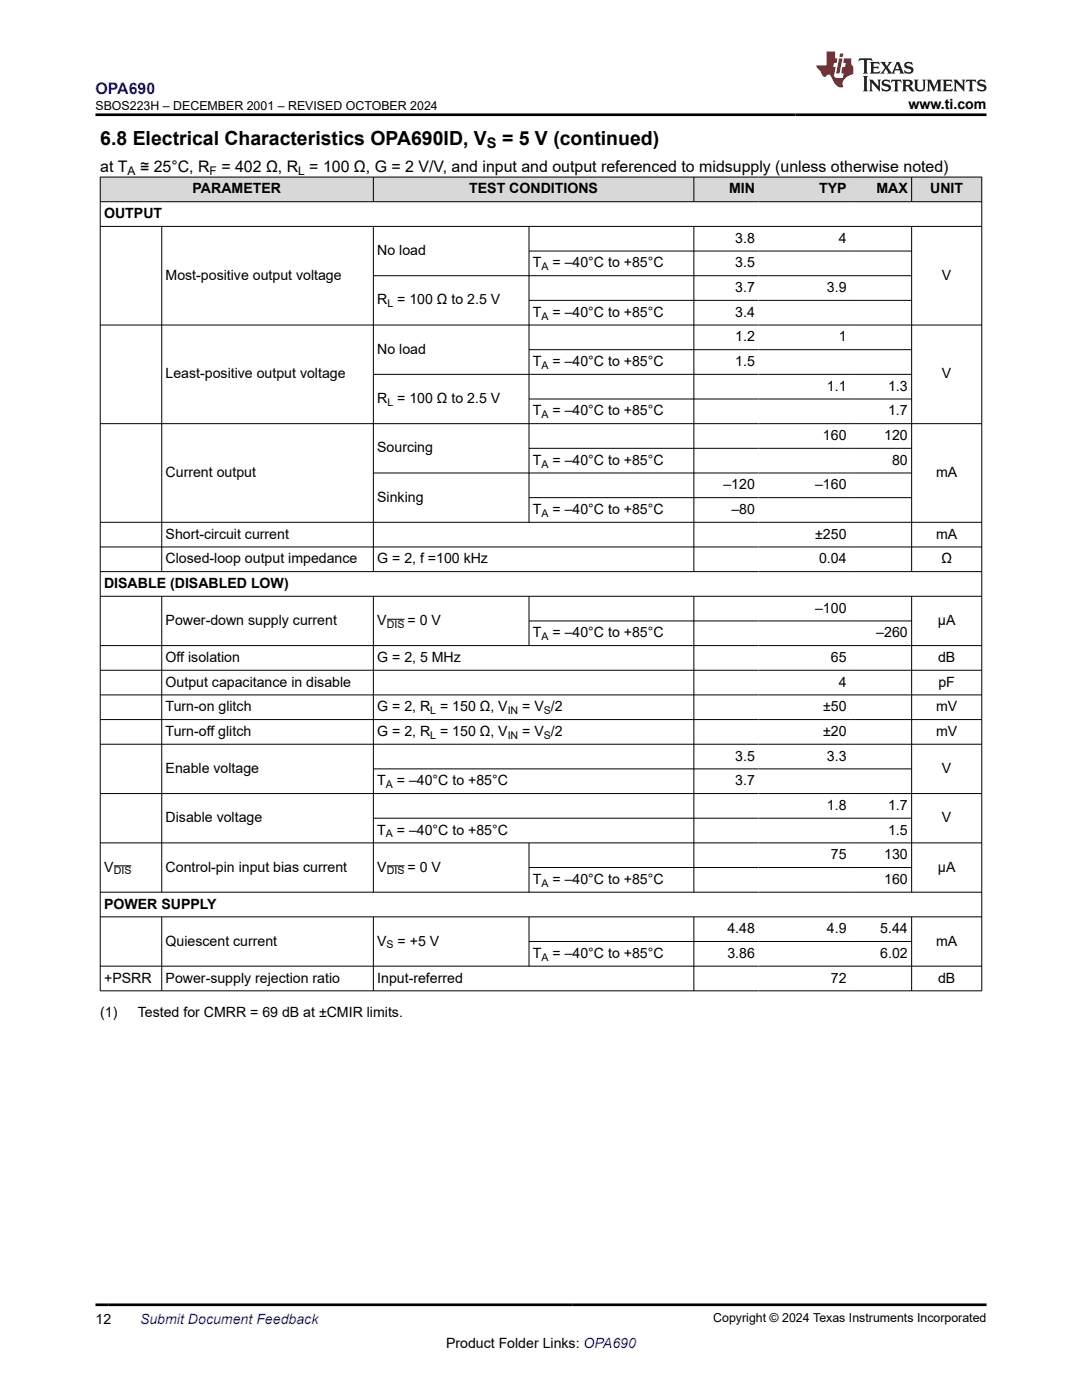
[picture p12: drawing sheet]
<svg xmlns="http://www.w3.org/2000/svg" width="216mm" height="279mm" viewBox="0 0 216 279" stroke-linecap="round" stroke-linejoin="round" font-family="sans-serif">
<defs><g id="words">
<g font-size="3.9">
<text x="20" y="28.8">6.8 Electrical Characteristics OPA690ID, V</text>
<text x="100.2" y="28.8">= 5 V (continued)</text>
</g>
<text font-size="3.2" fill="#00f" x="19" y="18.7">OPA690</text>
<g font-size="3.2">
<text x="20" y="34.3">at T</text>
<text x="27.9" y="34.3">≅ 25°C, R</text>
<text x="44.2" y="34.3">= 402 Ω, R = 100 Ω, G = 2 V/V, and input and output referenced to midsupply (unless otherwise noted)</text>
</g>
<text font-size="2.9" x="97.1" y="29.6">S</text>
<g font-size="2.8">
<text x="181.3" y="21.8">www.ti.com</text>
<text x="38.4" y="38.6">PARAMETER</text>
<text x="93.6" y="38.6">TEST CONDITIONS</text>
<text x="145.5" y="38.6">MIN</text>
<text x="163.4" y="38.6">TYP</text>
<text x="174.9" y="38.6">MAX</text>
<text x="185.6" y="38.6">UNIT</text>
<text x="20.8" y="43.5">OUTPUT</text>
<text x="75.3" y="50.9">No load</text>
<text x="106.3" y="53.4">T</text>
<text x="110.2" y="53.4">= –40°C to +85°C</text>
<text x="146.7" y="48.5">3.8</text>
<text x="146.7" y="53.4">3.5</text>
<text x="167.4" y="48.5">4</text>
<text x="33" y="55.8">Most-positive output voltage</text>
<text x="146.7" y="58.3">3.7</text>
<text x="165" y="58.3">3.9</text>
<text x="188" y="55.8">V</text>
<text x="75.3" y="60.8">R = 100 Ω to 2.5 V</text>
<text x="106.3" y="63.2">T</text>
<text x="110.2" y="63.2">= –40°C to +85°C</text>
<text x="146.7" y="63.2">3.4</text>
<text x="75.3" y="70.6">No load</text>
<text x="146.7" y="68.1">1.2</text>
<text x="167.4" y="68.1">1</text>
<text x="33" y="75.5">Least-positive output voltage</text>
<text x="106.3" y="73.1">T</text>
<text x="110.2" y="73.1">= –40°C to +85°C</text>
<text x="146.7" y="73.1">1.5</text>
<text x="165" y="78">1.1</text>
<text x="177.2" y="78">1.3</text>
<text x="188" y="75.5">V</text>
<text x="75.3" y="80.4">R = 100 Ω to 2.5 V</text>
<text x="106.3" y="82.9">T</text>
<text x="110.2" y="82.9">= –40°C to +85°C</text>
<text x="177.2" y="82.9">1.7</text>
<text x="164.2" y="87.8">160</text>
<text x="176.4" y="87.8">120</text>
<text x="33" y="95.2">Current output</text>
<text x="75.3" y="90.3">Sourcing</text>
<text x="106.3" y="92.7">T</text>
<text x="110.2" y="92.7">= –40°C to +85°C</text>
<text x="178" y="92.7">80</text>
<text x="186.8" y="95.2">mA</text>
<text x="75.3" y="100.1">Sinking</text>
<text x="144.4" y="97.7">–120</text>
<text x="162.6" y="97.7">–160</text>
<text x="33" y="107.5">Short-circuit current</text>
<text x="106.3" y="102.6">T</text>
<text x="110.2" y="102.6">= –40°C to +85°C</text>
<text x="145.9" y="102.6">–80</text>
<text x="162.7" y="107.5">±250</text>
<text x="186.8" y="107.5">mA</text>
<text x="33" y="112.4">Closed-loop output impedance</text>
<text x="75.3" y="112.4">G = 2, f =100 kHz</text>
<text x="163.4" y="112.4">0.04</text>
<text x="187.8" y="112.4">Ω</text>
<text x="20.8" y="117.4">DISABLE (DISABLED LOW)</text>
<text x="33" y="124.7">Power-down supply current</text>
<text x="75.3" y="124.7">V</text>
<text x="81.3" y="124.7">= 0 V</text>
<text x="162.6" y="122.3">–100</text>
<text x="187.2" y="124.7">µA</text>
<text x="106.3" y="127.2">T</text>
<text x="110.2" y="127.2">= –40°C to +85°C</text>
<text x="174.9" y="127.2">–260</text>
<text x="33" y="132.1">Off isolation</text>
<text x="33" y="137">Output capacitance in disable</text>
<text x="75.3" y="132.1">G = 2, 5 MHz</text>
<text x="165.8" y="132.1">65</text>
<text x="167.4" y="137">4</text>
<text x="187.2" y="132.1">dB</text>
<text x="187.3" y="137">pF</text>
<text x="33" y="142">Turn-on glitch</text>
<text x="75.3" y="142">G = 2, R = 150 Ω, V</text>
<text x="104.2" y="142">= V /2</text>
<text x="164.2" y="142">±50</text>
<text x="186.8" y="142">mV</text>
<text x="33" y="146.9">Turn-off glitch</text>
<text x="75.3" y="146.9">G = 2, R = 150 Ω, V</text>
<text x="104.2" y="146.9">= V /2</text>
<text x="164.2" y="146.9">±20</text>
<text x="186.8" y="146.9">mV</text>
<text x="33" y="154.3">Enable voltage</text>
<text x="146.7" y="151.8">3.5</text>
<text x="165" y="151.8">3.3</text>
<text x="188" y="154.3">V</text>
<text x="75.3" y="156.7">T</text>
<text x="79.2" y="156.7">= –40°C to +85°C</text>
<text x="146.7" y="156.7">3.7</text>
<text x="165" y="161.6">1.8</text>
<text x="177.2" y="161.6">1.7</text>
<text x="33" y="164.1">Disable voltage</text>
<text x="75.3" y="166.6">T</text>
<text x="79.2" y="166.6">= –40°C to +85°C</text>
<text x="177.2" y="166.6">1.5</text>
<text x="188" y="164.1">V</text>
<text x="20.8" y="173.9">V</text>
<text x="33" y="173.9">Control-pin input bias current</text>
<text x="75.3" y="173.9">V</text>
<text x="81.3" y="173.9">= 0 V</text>
<text x="165.8" y="171.5">75</text>
<text x="176.4" y="171.5">130</text>
<text x="187.2" y="173.9">µA</text>
<text x="106.3" y="176.4">T</text>
<text x="110.2" y="176.4">= –40°C to +85°C</text>
<text x="176.4" y="176.4">160</text>
<text x="20.8" y="181.3">POWER SUPPLY</text>
<text x="33" y="188.7">Quiescent current</text>
<text x="75.3" y="188.7">V</text>
<text x="79.3" y="188.7">= +5 V</text>
<text x="106.3" y="191.2">T</text>
<text x="110.2" y="191.2">= –40°C to +85°C</text>
<text x="145.1" y="186.3">4.48</text>
<text x="145.1" y="191.2">3.86</text>
<text x="165" y="186.3">4.9</text>
<text x="175.6" y="186.3">5.44</text>
<text x="175.6" y="191.2">6.02</text>
<text x="186.8" y="188.7">mA</text>
<text x="20.8" y="196.1">+PSRR</text>
<text x="33" y="196.1">Power-supply rejection ratio</text>
<text x="75.3" y="196.1">Input-referred</text>
<text x="165.8" y="196.1">72</text>
<text x="187.2" y="196.1">dB</text>
<text x="20" y="202.9">(1)</text>
<text x="27.5" y="202.9">Tested for CMRR = 69 dB at ±CMIR limits.</text>
<text x="19" y="264.2">12</text>
<text x="89" y="269">Product Folder Links: OPA690</text>
</g>
<text font-size="2.8" fill="#00f" x="27.9" y="264.2">Submit Document Feedback</text>
<g font-size="2.5">
<text x="19" y="21.9">SBOS223H – DECEMBER 2001 – REVISED OCTOBER 2024</text>
<text x="142.3" y="263.9">Copyright © 2024 Texas Instruments Incorporated</text>
</g>
<g font-size="2.4">
<text x="25.5" y="34.9">A</text>
<text x="41.8" y="34.9">F</text>
<text x="59.5" y="34.9">L</text>
</g>
<g font-size="2.1">
<text x="108" y="53.9">A</text>
<text x="77.3" y="61.3">L</text>
<text x="108" y="63.8">A</text>
<text x="108" y="73.6">A</text>
<text x="77.3" y="81">L</text>
<text x="108" y="83.5">A</text>
<text x="108" y="93.3">A</text>
<text x="108" y="103.2">A</text>
<text x="77.2" y="125.3">DIS</text>
<text x="108" y="127.8">A</text>
<text x="85.9" y="142.5">L</text>
<text x="101.3" y="142.5">IN</text>
<text x="108.5" y="142.5">S</text>
<text x="85.9" y="147.4">L</text>
<text x="101.3" y="147.4">IN</text>
<text x="108.5" y="147.4">S</text>
<text x="77" y="157.3">A</text>
<text x="77" y="167.1">A</text>
<text x="22.7" y="174.5">DIS</text>
<text x="77.2" y="174.5">DIS</text>
<text x="108" y="177">A</text>
<text x="77.2" y="189.3">S</text>
<text x="108" y="191.7">A</text>
</g>
</g></defs>
<g fill="#d8d8d8">
<path d="M20 35.3h175.9v5h-175.9z" fill-rule="evenodd"/>
<path d="M20.1 35.4h54.3v4.8h-54.3z" fill-rule="evenodd"/>
<path d="M74.6 35.4h63.8v4.8h-63.8z" fill-rule="evenodd"/>
<path d="M138.5 35.4h12.8v4.8h-12.8z" fill-rule="evenodd"/>
<path d="M151.3 35.4h18.3v4.8h-18.3z" fill-rule="evenodd"/>
<path d="M169.6 35.4h12.2v4.8h-12.2z" fill-rule="evenodd"/>
<path d="M182 35.4h13.8v4.8h-13.8z" fill-rule="evenodd"/>
</g>
<g fill="none" stroke="#000" stroke-width=".2">
<path d="M19.9 35.3h176.1M20 35.3v162.5M74.5 35.3v5M138.5 35.3v5M181.9 35.3v5M195.9 35.3v162.5M19.9 40.3h176.1M19.9 45.2h176.1M32.3 45.2v68.9M74.5 45.2v68.9M74.5 55h107.5M105.6 45.2v59.1"/>
<path d="M105.6 50.1h76.4M105.6 59.9h76.4M138.5 45.2v68.9M181.9 45.2v68.9M19.9 64.9h176.1M74.5 74.7h107.5M105.6 69.8h76.4M105.6 79.6h76.4M19.9 84.6h176.1M74.5 94.4h107.5M105.6 89.5h76.4M105.6 99.3h76.4"/>
<path d="M19.9 104.2h176.1M19.9 109.2h176.1M19.9 114.1h176.1M19.9 119h176.1M32.3 119v59.1M74.5 119v59.1M105.6 119v9.9M138.5 119v59.1M181.9 119v59.1M19.9 128.8h176.1M19.9 133.8h176.1M19.9 138.7h176.1"/>
<path d="M77.2 123.6h3.5M105.6 123.9h76.4M19.9 143.6h176.1M19.9 148.5h176.1M19.9 158.4h176.1M74.5 153.4h107.5M19.9 168.2h176.1M19.9 178.1h176.1M22.7 172.8h3.5M74.5 163.3h107.5M77.2 172.8h3.5M105.6 168.2v9.9"/>
<path d="M105.6 173.1h76.4M19.9 183h176.1M19.9 192.8h176.1M19.9 197.7h176.1M32.3 183v14.8M74.5 183v14.8M105.6 183v9.9M105.6 187.9h76.4M138.5 183v14.8M181.9 183v14.8"/>
</g>
<path d="M171.5 11.6l-.2 .6 .5-.2h.6v.1v2.2l-.2 .4h1l-.2-.4v-2.2v-.1h.5l.6 .2-.2-.6zM173.6 12.4l.2 .3v1.6l-.2 .4h1.9l.1-.6a1.08 1.08 0 0 1-1.3 .2v-.7h.6l.4 .2v-.7l-.4 .2h-.6v-.5l.2-.2a1 1 0 0 1 1 .3l-.1-.5zM175.7 12.4l.9 1.1-1 1.2h.9l-.2-.2 .5-.8 .4 .8-.2 .2h1.6l-.2-.2 .2-.5h.9l.1 .5-.1 .2h.9l-.2-.4-.8-1.9h-.5l-.9 2.1-.9-1.1 .9-1h-.8l.2 .2-.4 .6-.4-.6 .2-.2zM179 12.8l.4 1h-.7zM180.7 12.5a.65 .65 0 0 0-.2 .7 .65 .65 0 0 0 .6 .5l.6 .1 .1 .3a.79 .79 0 0 1-.7 .4 .79 .79 0 0 1-.7-.5l.1 .7 .2-.1a.93 .93 0 0 0 1.1 0 .93 .93 0 0 0 .4-.9 1.46 1.46 0 0 0-1.2-.6l-.1-.3a1.09 1.09 0 0 1 1.2 .2l-.2-.6-.1 .1-.5-.2zM172.2 15.2l.2 .4v2.2l-.2 .4h1l-.2-.4v-2.2l.2-.4zM173.4 15.9l.2 .4v1.5l-.2 .4h.8l-.3-.4 .1-1.3 1.6 1.8v-2l.2-.4h-.7l.1 .2 .1 1.1-1.2-1.3zM176.2 16a.65 .65 0 0 0-.2 .8 .65 .65 0 0 0 .6 .4l.6 .2 .1 .2a.79 .79 0 0 1-.7 .4 .79 .79 0 0 1-.7-.5l.1 .7 .2-.1a.93 .93 0 0 0 1.1 .1 .93 .93 0 0 0 .4-1 1.46 1.46 0 0 0-1.2-.5l-.1-.4a1.09 1.09 0 0 1 1.2 .2l-.1-.6-.2 .1-.5-.1zM177.9 15.9l-.1 .6a.63 .63 0 0 1 .8-.3v1.6l-.3 .4h1l-.2-.4v-1.6a.66 .66 0 0 1 .8 .3l-.1-.6zM180 15.9l.2 .4v1.5l-.2 .4h1l-.2-.2-.1-.7h.5l.1 .2a.79 .79 0 0 0 1.2 .6l-1-.9a.61 .61 0 0 0 .6-.6 .61 .61 0 0 0-.5-.7zM180.8 16.2h.1a.47 .47 0 0 1 .5 .1 .47 .47 0 0 1 .1 .5l-.1 .1-.7 .1zM182.3 15.9l.2 .2a2.27 2.27 0 0 0 .4 2 1.04 1.04 0 0 0 1.7-.7v-1.3l.2-.2h-.8l.2 .4v1.1a.6 .6 0 0 1-.6 .6 .6 .6 0 0 1-.6-.6v-1.1l.3-.4zM184.9 15.9l.2 .4v1.5l-.2 .4h.8l-.3-.4v-1.4l.9 1.9 .9-1.9v1.4l-.3 .4h1l-.2-.4v-1.5l.2-.4h-.8l-.7 1.5-.6-1.5zM188.1 15.9l.2 .4v1.5l-.2 .4h1.9l.1-.6a1.09 1.09 0 0 1-1.3 .2v-.7h.6l.4 .2v-.6l-.4 .2h-.6v-.6l.2-.1a1.01 1.01 0 0 1 1 .3l-.1-.6zM190.2 15.9l.3 .4v1.5l-.3 .4h.8l-.2-.4v-1.3l1.6 1.8v-2l.2-.4h-.7l.2 .2v1.1l-1.2-1.3zM192.8 15.9l-.1 .6a.63 .63 0 0 1 .8-.3v1.6l-.3 .4h1l-.2-.4v-1.6a.66 .66 0 0 1 .8 .3l-.1-.6zM195.2 16a.65 .65 0 0 0-.2 .8 .65 .65 0 0 0 .6 .4l.6 .2 .2 .2a.79 .79 0 0 1-.7 .4 .79 .79 0 0 1-.7-.5l.1 .7 .2-.1a.93 .93 0 0 0 1 .1 .93 .93 0 0 0 .5-1 1.46 1.46 0 0 0-1.3-.5v-.4a1.09 1.09 0 0 1 1.2 .2l-.2-.6-.2 .1-.5-.1z" fill="#231f20"/>
<path d="M164.9 10.3v2.7h-2l.1 .4 .8 1a.95 .95 0 0 0 1 .9 .59 .59 0 0 1 .5-.4 .59 .59 0 0 1 .5 .3l.4 .8a1.59 1.59 0 0 0 2.1 1.4 1.61 1.61 0 0 1 1-2.3l1-.3-.1-1.5a1.59 1.59 0 0 1-.3-1.7h-1.5l-.2 .9h.6l-.2 .9h-.5l-.2 .9v.3l.4 .1-.1 .9h-.7a.73 .73 0 0 1-1-.7l.3-1.5h-.5l.1-.9h.5l.2-.9h-.5v-1.3zM167.4 11.6l-.6 3.1h.7l.6-3.1zM167.6 10.7l-.1 .6h.7l.1-.6z" fill="#ed1c24"/>
<path d="M19 22.9h177.8M19 260.4h177.8" fill="none" stroke="#000" stroke-width=".53"/>
<use href="#words"/>
</svg>
